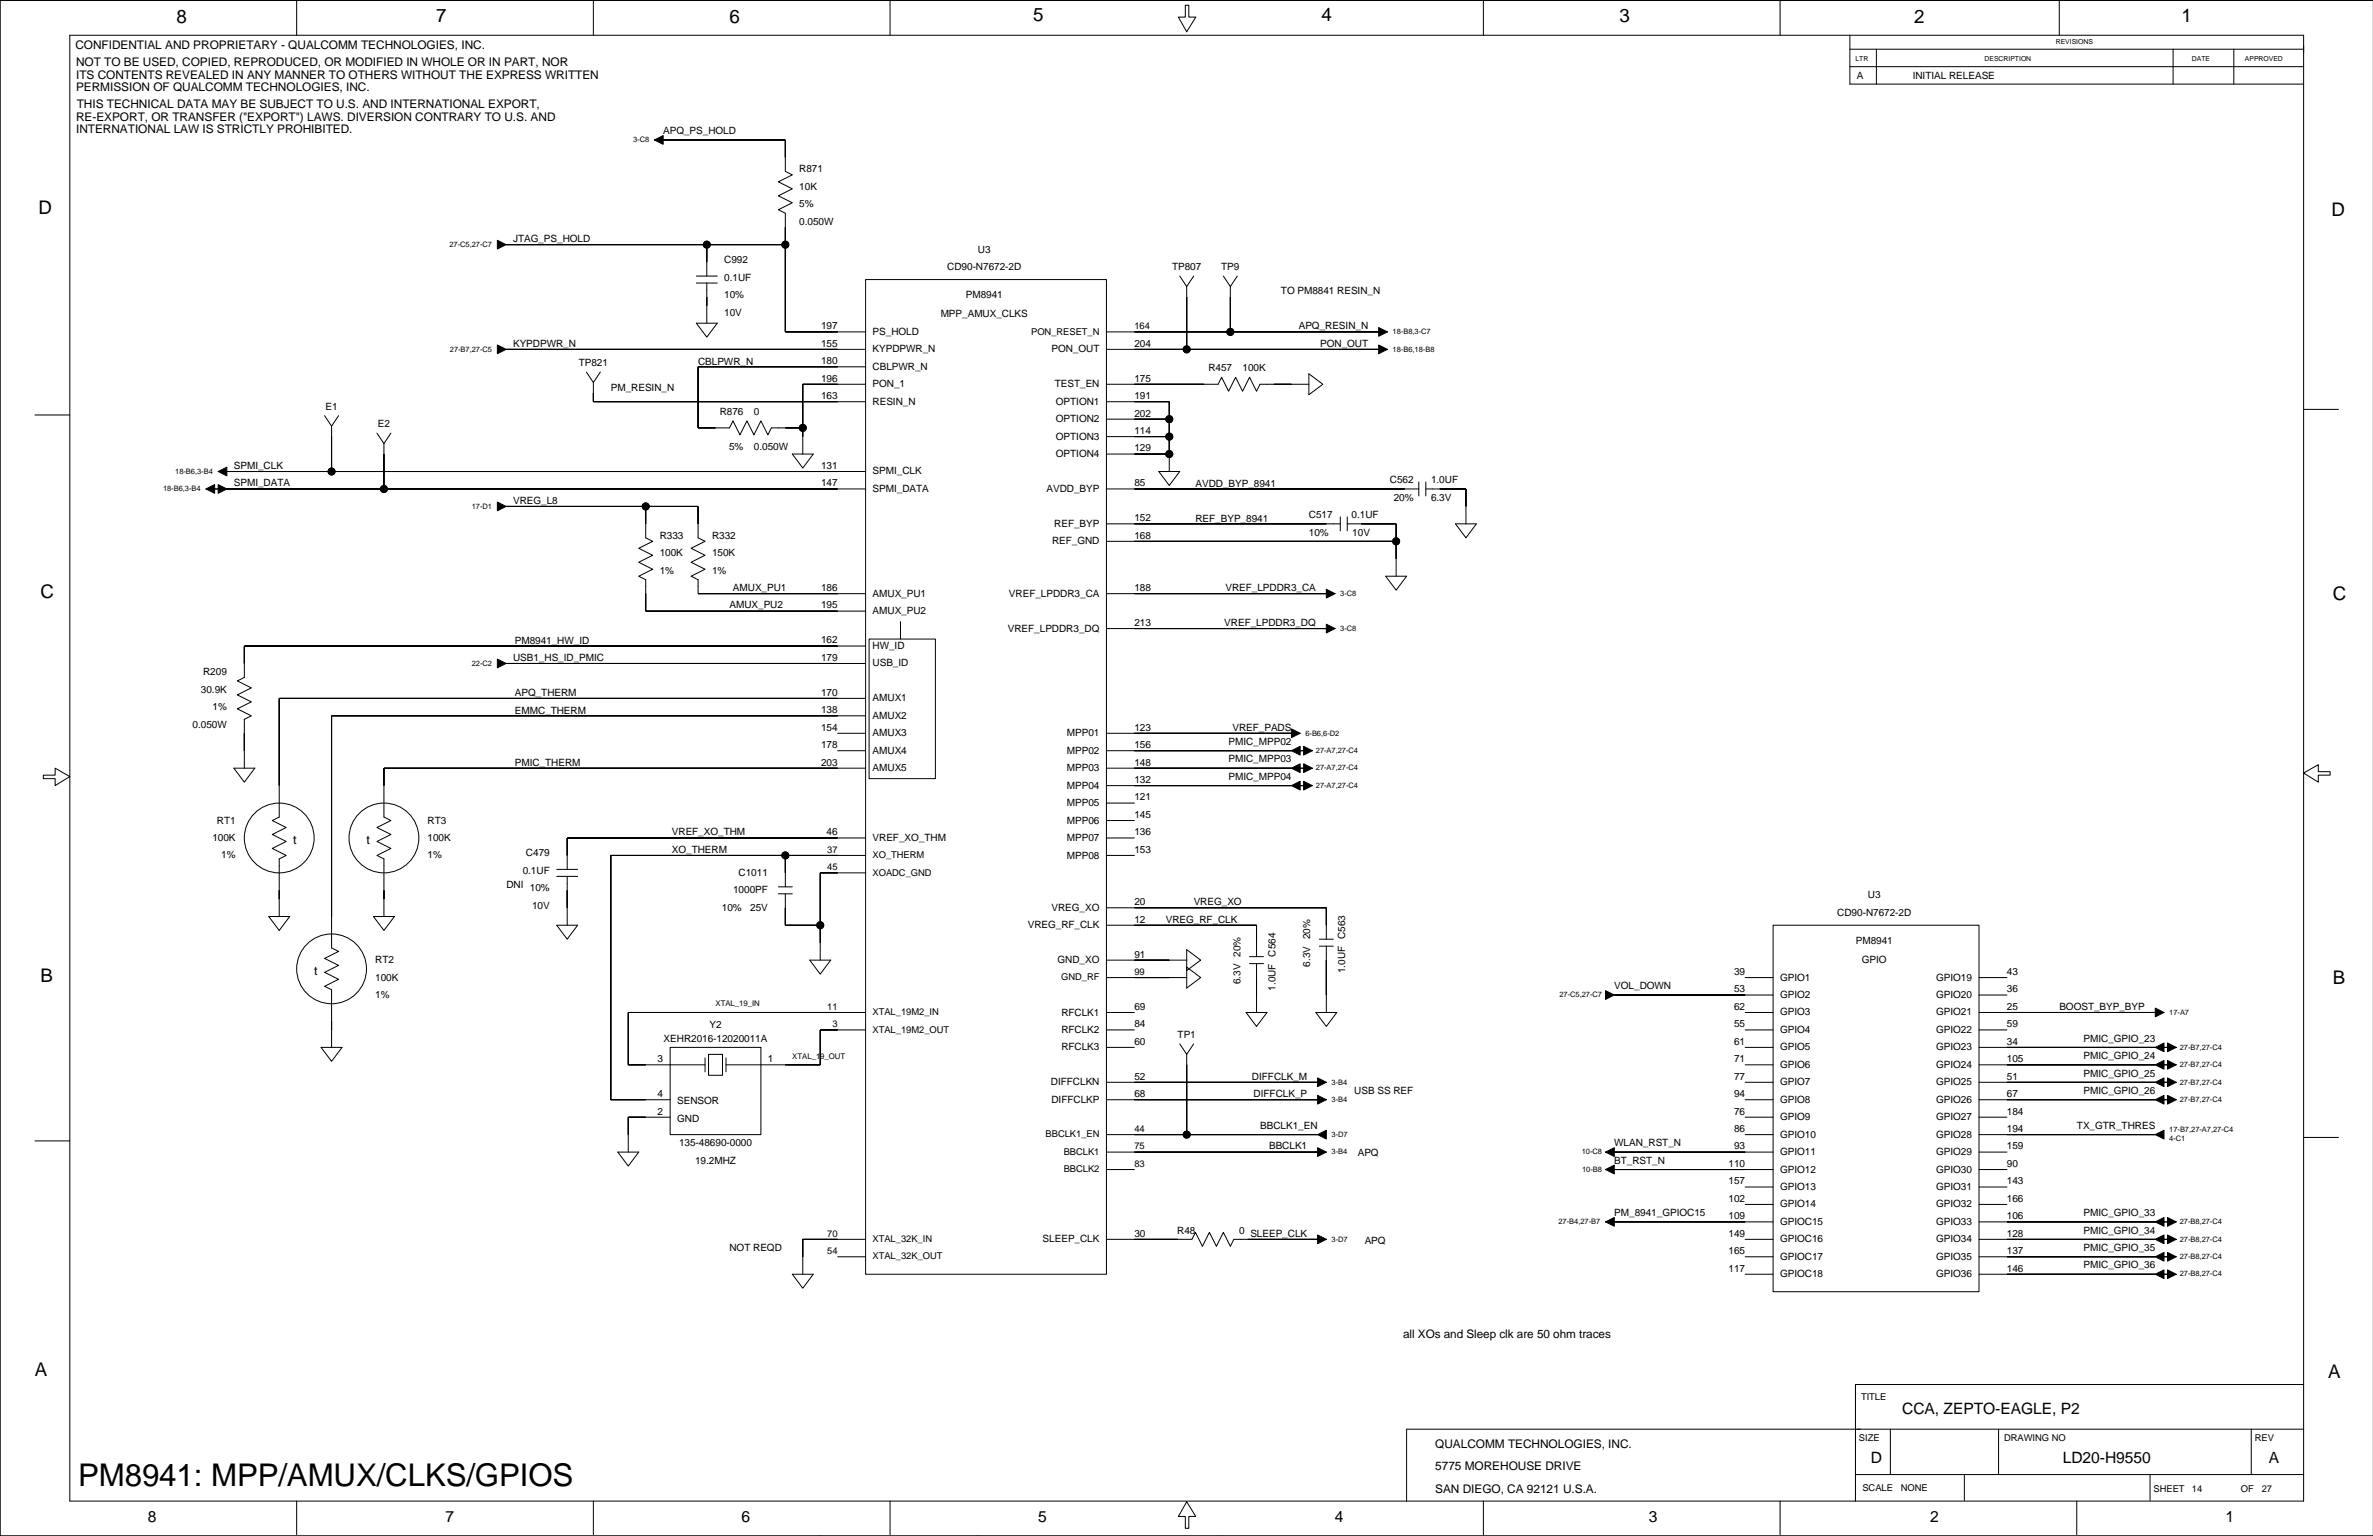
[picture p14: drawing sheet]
<svg xmlns="http://www.w3.org/2000/svg" width="863mm" height="559mm" viewBox="0 0 863 559" stroke-linecap="round" stroke-linejoin="round" font-family="sans-serif">
<defs><g id="words">
<text font-size="11.4" x="28.4" y="540.5">PM8941: MPP/AMUX/CLKS/GPIOS</text>
<g font-size="6.8">
<text x="64.2" y="8.2">8</text>
<text x="158.7" y="8">7</text>
<text x="265.4" y="8.2">6</text>
<text x="375.8" y="7.5">5</text>
<text x="480.7" y="7.5">4</text>
<text x="589.1" y="8">3</text>
<text x="696.3" y="8.2">2</text>
<text x="793.6" y="8">1</text>
<text x="14" y="77.8">D</text>
<text x="848.2" y="78.6">D</text>
<text x="14.7" y="217.5">C</text>
<text x="848.7" y="218.2">C</text>
<text x="14.7" y="357.1">B</text>
<text x="848.7" y="357.9">B</text>
<text x="12.7" y="500.6">A</text>
<text x="846.9" y="501.4">A</text>
</g>
<g font-size="5.7">
<text x="692" y="514.3">CCA, ZEPTO-EAGLE, P2</text>
<text x="680.6" y="532.1">D</text>
<text x="750.4" y="532.1">LD20-H9550</text>
<text x="825.3" y="532.1">A</text>
<text x="53.8" y="553.7">8</text>
<text x="162" y="553.7">7</text>
<text x="269.7" y="553.7">6</text>
<text x="377.6" y="553.7">5</text>
<text x="485.5" y="553.7">4</text>
<text x="599.8" y="553.7">3</text>
<text x="702.1" y="553.7">2</text>
<text x="809.6" y="553.7">1</text>
</g>
<g font-size="4.6">
<text x="106.7" y="306.9">t</text>
<text x="133.3" y="306.9">t</text>
<text x="114.3" y="354.5">t</text>
</g>
<g font-size="4.3">
<text x="27.4" y="18">CONFIDENTIAL AND PROPRIETARY - QUALCOMM TECHNOLOGIES, INC.</text>
<text x="27.7" y="24.1">NOT TO BE USED, COPIED, REPRODUCED, OR MODIFIED IN WHOLE OR IN PART, NOR</text>
<text x="27.7" y="28.6">ITS CONTENTS REVEALED IN ANY MANNER TO OTHERS WITHOUT THE EXPRESS WRITTEN</text>
<text x="27.7" y="33.2">PERMISSION OF QUALCOMM TECHNOLOGIES, INC.</text>
<text x="27.9" y="39.3">THIS TECHNICAL DATA MAY BE SUBJECT TO U.S. AND INTERNATIONAL EXPORT,</text>
<text x="27.7" y="43.9">RE-EXPORT, OR TRANSFER (&quot;EXPORT&quot;) LAWS. DIVERSION CONTRARY TO U.S. AND</text>
<text x="27.7" y="48.4">INTERNATIONAL LAW IS STRICTLY PROHIBITED.</text>
<text x="510.4" y="486.8">all XOs and Sleep clk are 50 ohm traces</text>
<text x="522.1" y="526.9">QUALCOMM TECHNOLOGIES, INC.</text>
<text x="522.1" y="534.7">5775 MOREHOUSE DRIVE</text>
<text x="522.1" y="543.1">SAN DIEGO, CA 92121 U.S.A.</text>
</g>
<g font-size="3.6">
<text x="675.5" y="28.8">A</text>
<text x="695.8" y="28.8">INITIAL RELEASE</text>
<text x="241.2" y="48.8">APQ_PS_HOLD</text>
<text x="290.8" y="62.7">R871</text>
<text x="290.8" y="69.1">10K</text>
<text x="290.8" y="75.4">5%</text>
<text x="290.8" y="81.8">0.050W</text>
<text x="186.6" y="88.1">JTAG_PS_HOLD</text>
<text x="263.5" y="95.7">C992</text>
<text x="355.7" y="91.9">U3</text>
<text x="344.6" y="98.3">CD90-N7672-2D</text>
<text x="426.4" y="98.3">TP807</text>
<text x="444.3" y="98.3">TP9</text>
<text x="263.5" y="102.1">0.1UF</text>
<text x="466" y="107.1">TO PM8841 RESIN_N</text>
<text x="263.5" y="108.4">10%</text>
<text x="351.3" y="108.4">PM8941</text>
<text x="263.5" y="114.8">10V</text>
<text x="298.7" y="119.8">197</text>
<text x="342.2" y="115.5">MPP_AMUX_CLKS</text>
<text x="472.4" y="119.8">APQ_RESIN_N</text>
<text x="317.4" y="121.8">PS_HOLD</text>
<text x="186.6" y="126.1">KYPDPWR_N</text>
<text x="298.7" y="126.1">155</text>
<text x="317.4" y="128.2">KYPDPWR_N</text>
<text x="382.5" y="128.2">PON_OUT</text>
<text x="412.7" y="126.1">204</text>
<text x="480.3" y="126.1">PON_OUT</text>
<text x="210.5" y="133.2">TP821</text>
<text x="253.9" y="132.6">CBLPWR_N</text>
<text x="298.7" y="132.5">180</text>
<text x="317.4" y="134.5">CBLPWR_N</text>
<text x="439.6" y="135.1">R457</text>
<text x="452" y="135.1">100K</text>
<text x="222.2" y="142.1">PM_RESIN_N</text>
<text x="298.7" y="138.8">196</text>
<text x="317.4" y="140.9">PON_1</text>
<text x="383.7" y="140.9">TEST_EN</text>
<text x="412.7" y="138.8">175</text>
<text x="118.4" y="149.1">E1</text>
<text x="298.7" y="145.2">163</text>
<text x="317.4" y="147.2">RESIN_N</text>
<text x="384.1" y="147.3">OPTION1</text>
<text x="412.7" y="145.2">191</text>
<text x="137.5" y="155.4">E2</text>
<text x="261.8" y="151">R876</text>
<text x="274.3" y="151">0</text>
<text x="384.1" y="153.6">OPTION2</text>
<text x="412.7" y="151.5">202</text>
<text x="384.1" y="160">OPTION3</text>
<text x="412.7" y="157.9">114</text>
<text x="265.2" y="163.7">5%</text>
<text x="274.3" y="163.7">0.050W</text>
<text x="384.1" y="166.3">OPTION4</text>
<text x="412.7" y="164.2">129</text>
<text x="85.1" y="170.6">SPMI_CLK</text>
<text x="298.7" y="170.6">131</text>
<text x="317.4" y="172.6">SPMI_CLK</text>
<text x="85.1" y="176.9">SPMI_DATA</text>
<text x="298.7" y="176.9">147</text>
<text x="317.4" y="179">SPMI_DATA</text>
<text x="380.7" y="179">AVDD_BYP</text>
<text x="412.7" y="176.9">85</text>
<text x="434.9" y="177.1">AVDD_BYP_8941</text>
<text x="505.6" y="175.8">C562</text>
<text x="520.6" y="175.8">1.0UF</text>
<text x="186.6" y="183.3">VREG_L8</text>
<text x="507" y="182.1">20%</text>
<text x="520.6" y="182.1">6.3V</text>
<text x="383.5" y="191.7">REF_BYP</text>
<text x="412.7" y="189.6">152</text>
<text x="434.9" y="189.8">REF_BYP_8941</text>
<text x="476.1" y="188.5">C517</text>
<text x="491.7" y="188.5">0.1UF</text>
<text x="240" y="196">R333</text>
<text x="259" y="196">R332</text>
<text x="412.7" y="196">168</text>
<text x="476.1" y="194.8">10%</text>
<text x="491.9" y="194.8">10V</text>
<text x="240" y="202.4">100K</text>
<text x="259" y="202.4">150K</text>
<text x="382.7" y="198.1">REF_GND</text>
<text x="240" y="208.7">1%</text>
<text x="259" y="208.7">1%</text>
<text x="266.6" y="215">AMUX_PU1</text>
<text x="298.7" y="215">186</text>
<text x="412.7" y="215">188</text>
<text x="445.8" y="215">VREF_LPDDR3_CA</text>
<text x="265.4" y="221.4">AMUX_PU2</text>
<text x="298.7" y="221.4">195</text>
<text x="317.4" y="217.1">AMUX_PU1</text>
<text x="367" y="217.1">VREF_LPDDR3_CA</text>
<text x="317.4" y="223.4">AMUX_PU2</text>
<text x="412.7" y="227.7">213</text>
<text x="445.4" y="227.7">VREF_LPDDR3_DQ</text>
<text x="366.6" y="229.8">VREF_LPDDR3_DQ</text>
<text x="187.3" y="234.2">PM8941_HW_ID</text>
<text x="298.7" y="234.1">162</text>
<text x="317.4" y="236.1">HW_ID</text>
<text x="73.9" y="245.6">R209</text>
<text x="186.6" y="240.4">USB1_HS_ID_PMIC</text>
<text x="298.7" y="240.4">179</text>
<text x="317.4" y="242.5">USB_ID</text>
<text x="73.1" y="252">30.9K</text>
<text x="187.3" y="253.2">APQ_THERM</text>
<text x="298.7" y="253.1">170</text>
<text x="317.4" y="255.2">AMUX1</text>
<text x="77.3" y="258.3">1%</text>
<text x="187.3" y="259.6">EMMC_THERM</text>
<text x="298.7" y="259.5">138</text>
<text x="317.4" y="261.5">AMUX2</text>
<text x="70.1" y="264.7">0.050W</text>
<text x="298.7" y="265.8">154</text>
<text x="317.4" y="267.9">AMUX3</text>
<text x="388.1" y="267.9">MPP01</text>
<text x="412.7" y="265.8">123</text>
<text x="448.3" y="265.9">VREF_PADS</text>
<text x="298.7" y="272.2">178</text>
<text x="317.4" y="274.2">AMUX4</text>
<text x="388.1" y="274.2">MPP02</text>
<text x="412.7" y="272.2">156</text>
<text x="446.9" y="271">PMIC_MPP02</text>
<text x="187.3" y="278.6">PMIC_THERM</text>
<text x="298.7" y="278.5">203</text>
<text x="317.4" y="280.5">AMUX5</text>
<text x="388.1" y="280.6">MPP03</text>
<text x="412.7" y="278.5">148</text>
<text x="446.9" y="277.4">PMIC_MPP03</text>
<text x="388.1" y="286.9">MPP04</text>
<text x="412.7" y="284.9">132</text>
<text x="446.9" y="283.7">PMIC_MPP04</text>
<text x="388.1" y="293.3">MPP05</text>
<text x="412.7" y="291.2">121</text>
<text x="78.9" y="299.6">RT1</text>
<text x="155.5" y="299.6">RT3</text>
<text x="388.1" y="299.6">MPP06</text>
<text x="412.7" y="297.6">145</text>
<text x="77.3" y="305.9">100K</text>
<text x="155.5" y="305.9">100K</text>
<text x="244.4" y="303.9">VREF_XO_THM</text>
<text x="300.7" y="303.9">46</text>
<text x="317.4" y="305.9">VREF_XO_THM</text>
<text x="388.1" y="306">MPP07</text>
<text x="412.7" y="303.9">136</text>
<text x="191.3" y="311.6">C479</text>
<text x="244.4" y="310.4">XO_THERM</text>
<text x="412.7" y="310.2">153</text>
<text x="80.5" y="312.3">1%</text>
<text x="155.5" y="312.3">1%</text>
<text x="190.1" y="317.9">0.1UF</text>
<text x="388.1" y="312.3">MPP08</text>
<text x="184.2" y="323.1">DNI</text>
<text x="268.7" y="318.6">C1011</text>
<text x="192.7" y="324.3">10%</text>
<text x="266.7" y="325">1000PF</text>
<text x="412.7" y="329.3">20</text>
<text x="434.2" y="329.3">VREG_XO</text>
<text x="679.5" y="326.8">U3</text>
<text x="193.6" y="330.6">10V</text>
<text x="262.6" y="331.3">10%</text>
<text x="272.9" y="331.3">25V</text>
<text x="382.5" y="331.4">VREG_XO</text>
<text x="412.7" y="335.6">12</text>
<text x="424.1" y="335.6">VREG_RF_CLK</text>
<text x="668.4" y="333.2">CD90-N7672-2D</text>
<text x="373.9" y="337.7">VREG_RF_CLK</text>
<text x="675.1" y="343.3">PM8941</text>
<text x="136.5" y="350.4">RT2</text>
<text x="384.7" y="350.4">GND_XO</text>
<text x="412.7" y="348.3">91</text>
<text x="476.7" y="351.6" transform="rotate(-90 476.7 351.6)">6.3V 20%</text>
<text x="677.3" y="350.4">GPIO</text>
<text x="136.5" y="356.7">100K</text>
<text x="451.3" y="358" transform="rotate(-90 451.3 358)">6.3V 20%</text>
<text x="489.4" y="354.1" transform="rotate(-90 489.4 354.1)">1.0UF C563</text>
<text x="587.2" y="359.9">VOL_DOWN</text>
<text x="630.8" y="354.7">39</text>
<text x="647.6" y="356.7">GPIO1</text>
<text x="704.3" y="356.7">GPIO19</text>
<text x="730.1" y="354.7">43</text>
<text x="136.5" y="363.1">1%</text>
<text x="464" y="360.4" transform="rotate(-90 464 360.4)">1.0UF C564</text>
<text x="630.8" y="361">53</text>
<text x="647.6" y="363.1">GPIO2</text>
<text x="704.3" y="363.1">GPIO20</text>
<text x="730.1" y="361">36</text>
<text x="386.1" y="369.5">RFCLK1</text>
<text x="412.7" y="367.4">69</text>
<text x="630.8" y="367.4">62</text>
<text x="647.6" y="369.4">GPIO3</text>
<text x="704.3" y="369.4">GPIO21</text>
<text x="730.1" y="367.4">25</text>
<text x="749.2" y="367.4">BOOST_BYP_BYP</text>
<text x="258.1" y="373.8">Y2</text>
<text x="386.1" y="375.8">RFCLK2</text>
<text x="412.7" y="373.7">84</text>
<text x="428.4" y="377.6">TP1</text>
<text x="630.8" y="373.7">55</text>
<text x="647.6" y="375.8">GPIO4</text>
<text x="704.3" y="375.8">GPIO22</text>
<text x="730.1" y="373.7">59</text>
<text x="241.4" y="379">XEHR2016-12020011A</text>
<text x="386.1" y="382.2">RFCLK3</text>
<text x="412.7" y="380.1">60</text>
<text x="630.8" y="380.1">61</text>
<text x="647.6" y="382.1">GPIO5</text>
<text x="704.3" y="382.1">GPIO23</text>
<text x="730.1" y="380.1">34</text>
<text x="757.9" y="379">PMIC_GPIO_23</text>
<text x="239.2" y="386.4">3</text>
<text x="279.3" y="386.4">1</text>
<text x="630.8" y="386.4">71</text>
<text x="647.6" y="388.5">GPIO6</text>
<text x="704.3" y="388.5">GPIO24</text>
<text x="730.1" y="386.4">105</text>
<text x="757.9" y="385.3">PMIC_GPIO_24</text>
<text x="382.3" y="394.9">DIFFCLKN</text>
<text x="412.7" y="392.8">52</text>
<text x="455.4" y="392.8">DIFFCLK_M</text>
<text x="630.8" y="392.8">77</text>
<text x="647.6" y="394.8">GPIO7</text>
<text x="704.3" y="394.8">GPIO25</text>
<text x="730.1" y="392.8">51</text>
<text x="757.9" y="391.6">PMIC_GPIO_25</text>
<text x="239.2" y="399.1">4</text>
<text x="246.3" y="401.7">SENSOR</text>
<text x="382.5" y="401.2">DIFFCLKP</text>
<text x="412.7" y="399.1">68</text>
<text x="456.1" y="399.1">DIFFCLK_P</text>
<text x="492.6" y="397.9">USB SS REF</text>
<text x="630.8" y="399.1">94</text>
<text x="647.6" y="401.2">GPIO8</text>
<text x="704.3" y="401.2">GPIO26</text>
<text x="730.1" y="399.1">67</text>
<text x="757.9" y="398">PMIC_GPIO_26</text>
<text x="239.2" y="405.5">2</text>
<text x="630.8" y="405.5">76</text>
<text x="647.6" y="407.5">GPIO9</text>
<text x="704.3" y="407.5">GPIO27</text>
<text x="730.1" y="405.5">184</text>
<text x="246.3" y="408.1">GND</text>
<text x="458.4" y="410.7">BBCLK1_EN</text>
<text x="630.8" y="411.8">86</text>
<text x="647.6" y="413.9">GPIO10</text>
<text x="704.3" y="413.9">GPIO28</text>
<text x="730.1" y="411.8">194</text>
<text x="755.6" y="410.7">TX_GTR_THRES</text>
<text x="247" y="417">135-48690-0000</text>
<text x="461.7" y="418.2">BBCLK1</text>
<text x="587.2" y="417">WLAN_RST_N</text>
<text x="630.8" y="418.2">93</text>
<text x="730.1" y="418.2">159</text>
<text x="252.9" y="423.4">19.2MHZ</text>
<text x="493.9" y="420.7">APQ</text>
<text x="587.2" y="423.4">BT_RST_N</text>
<text x="628.8" y="424.5">110</text>
<text x="647.6" y="420.2">GPIO11</text>
<text x="704.3" y="420.2">GPIO29</text>
<text x="730.1" y="424.5">90</text>
<text x="628.8" y="430.9">157</text>
<text x="647.6" y="426.6">GPIO12</text>
<text x="704.3" y="426.6">GPIO30</text>
<text x="730.1" y="430.9">143</text>
<text x="628.8" y="437.2">102</text>
<text x="647.6" y="432.9">GPIO13</text>
<text x="704.3" y="432.9">GPIO31</text>
<text x="730.1" y="437.2">166</text>
<text x="587.2" y="442.4">PM_8941_GPIOC15</text>
<text x="628.8" y="443.6">109</text>
<text x="647.6" y="439.3">GPIO14</text>
<text x="704.3" y="439.3">GPIO32</text>
<text x="730.1" y="443.6">106</text>
<text x="757.9" y="442.4">PMIC_GPIO_33</text>
<text x="412.7" y="449.9">30</text>
<text x="428.2" y="448.8">R48</text>
<text x="450.7" y="448.8">0</text>
<text x="454.8" y="449.9">SLEEP_CLK</text>
<text x="628.8" y="449.9">149</text>
<text x="647.6" y="445.6">GPIOC15</text>
<text x="704.3" y="445.6">GPIO33</text>
<text x="730.1" y="449.9">128</text>
<text x="757.9" y="448.8">PMIC_GPIO_34</text>
<text x="265.4" y="455">NOT REQD</text>
<text x="379.3" y="452">SLEEP_CLK</text>
<text x="496.5" y="452.5">APQ</text>
<text x="647.6" y="452">GPIOC16</text>
<text x="704.3" y="452">GPIO34</text>
<text x="757.9" y="455.1">PMIC_GPIO_35</text>
<text x="628.8" y="456.3">165</text>
<text x="647.6" y="458.3">GPIOC17</text>
<text x="704.3" y="458.3">GPIO35</text>
<text x="730.1" y="456.3">137</text>
<text x="757.9" y="461.5">PMIC_GPIO_36</text>
<text x="628.8" y="462.6">117</text>
<text x="647.6" y="464.7">GPIOC18</text>
<text x="704.3" y="464.7">GPIO36</text>
<text x="730.1" y="462.6">146</text>
</g>
<g font-size="3.4">
<text x="412.7" y="119.8">164</text>
<text x="375.1" y="121.8">PON_RESET_N</text>
<text x="301" y="310.2">37</text>
<text x="301" y="316.6">45</text>
<text x="317.4" y="312.2">XO_THERM</text>
<text x="317.4" y="318.5">XOADC_GND</text>
<text x="386" y="356.7">GND_RF</text>
<text x="412.7" y="354.7">99</text>
<text x="301" y="367.4">11</text>
<text x="317.4" y="369.3">XTAL_19M2_IN</text>
<text x="302.8" y="373.7">3</text>
<text x="317.4" y="375.7">XTAL_19M2_OUT</text>
<text x="380.4" y="413.8">BBCLK1_EN</text>
<text x="412.7" y="411.8">44</text>
<text x="412.7" y="418.2">75</text>
<text x="387" y="420.1">BBCLK1</text>
<text x="412.7" y="424.5">83</text>
<text x="387" y="426.5">BBCLK2</text>
<text x="301" y="449.9">70</text>
<text x="317.4" y="451.9">XTAL_32K_IN</text>
<text x="301" y="456.2">54</text>
<text x="317.4" y="458.2">XTAL_32K_OUT</text>
<text x="677" y="509.3">TITLE</text>
<text x="676.2" y="524.3">SIZE</text>
<text x="729.1" y="524.3">DRAWING NO</text>
<text x="820.2" y="524.3">REV</text>
<text x="677.5" y="542.6">SCALE</text>
<text x="691.4" y="542.6">NONE</text>
<text x="783.4" y="542.8">SHEET</text>
<text x="797.4" y="542.8">14</text>
<text x="815.2" y="542.8">OF</text>
<text x="822.8" y="542.8">27</text>
</g>
<g font-size="2.8">
<text x="260.3" y="366">XTAL_19_IN</text>
<text x="288.2" y="385.1">XTAL_19_OUT</text>
</g>
<g font-size="2.7">
<text x="230.3" y="51.7">3-C8</text>
<text x="163.5" y="89.8">27-C5,27-C7</text>
<text x="506.6" y="121.6">18-B8,3-C7</text>
<text x="163.7" y="127.9">27-B7,27-C5</text>
<text x="506.6" y="127.9">18-B6,18-B8</text>
<text x="63.7" y="172.4">18-B6,3-B4</text>
<text x="59.3" y="178.7">18-B6,3-B4</text>
<text x="171.6" y="185">17-D1</text>
<text x="487.6" y="216.8">3-C8</text>
<text x="487.6" y="229.5">3-C8</text>
<text x="171.6" y="242.2">22-C2</text>
<text x="474.9" y="267.6">6-B6,6-D2</text>
<text x="478.7" y="273.9">27-A7,27-C4</text>
<text x="478.7" y="280.3">27-A7,27-C4</text>
<text x="478.7" y="286.6">27-A7,27-C4</text>
<text x="567.3" y="362.8">27-C5,27-C7</text>
<text x="789.1" y="369.2">17-A7</text>
<text x="792.9" y="381.9">27-B7,27-C4</text>
<text x="792.9" y="388.2">27-B7,27-C4</text>
<text x="484.4" y="394.6">3-B4</text>
<text x="792.9" y="394.6">27-B7,27-C4</text>
<text x="484.4" y="400.9">3-B4</text>
<text x="792.9" y="400.9">27-B7,27-C4</text>
<text x="484.4" y="413.6">3-D7</text>
<text x="789.1" y="412">17-B7,27-A7,27-C4</text>
<text x="484.4" y="419.9">3-B4</text>
<text x="575.4" y="419.9">10-C8</text>
<text x="789.1" y="415.2">4-C1</text>
<text x="575.6" y="426.3">10-B8</text>
<text x="566.9" y="445.3">27-B4,27-B7</text>
<text x="792.9" y="445.3">27-B8,27-C4</text>
<text x="484.4" y="451.7">3-D7</text>
<text x="792.9" y="451.7">27-B8,27-C4</text>
<text x="792.9" y="458">27-B8,27-C4</text>
<text x="792.9" y="464.4">27-B8,27-C4</text>
</g>
<g font-size="2.5">
<text x="747.9" y="16.1">REVISIONS</text>
<text x="675" y="22.2">LTR</text>
<text x="722" y="22.2">DESCRIPTION</text>
<text x="797.4" y="22.2">DATE</text>
<text x="816.7" y="22.2">APPROVED</text>
</g>
</g></defs>
<g fill="none" stroke="#000" stroke-width=".36">
<path d="M25.4 12.8h812.6v533.3h-812.6zM107.9 .1v12.7M215.9 .1v12.7M323.8 .1v12.7M431.2 1.9h1.3v4.3h2.5l-3.3 5.4-3-5.4h2.5zM539.6 .1v12.7M647.6 .1v12.7M672.9 12.8v17.8h165.1M672.9 17.9h165.1M682.6 17.9v12.7M749.1 .1v12.7M790.5 17.9v12.7"/>
<path d="M812.6 17.9v12.7M672.9 24.3h165.1M241.2 50.9h.1M241.2 50.9h44.5v11.4l2.5 1.3-5.1 2.6 5.1 2.5-5.1 2.5 5.1 2.6-5.1 2.5 2.6 1.3v43.1h29.2M184.1 89h.1M184.1 89h101.6M257.1 89v11.4M253.3 117.6h7.6l-3.8 5.1zM253.3 103h7.6M253.3 100.4h7.6M257.1 103v14.6M314.9 101.7h87.6v361.9h-87.6z"/>
<path d="M429.2 100.4l2.5 3.8 2.5-3.8M431.7 104.2v22.9M445 100.4l2.6 3.8 2.5-3.8M447.6 104.2v16.5M184.1 127.1h.1M184.1 127.1h130.8M213.3 135.4l2.6 3.8 2.5-3.8M215.9 139.2v6.9h99M314.9 133.4h-61v22.3h11.5l1.2-2.6 2.6 5.1 2.5-5.1 2.6 5.1 2.5-5.1 2.5 5.1 1.3-2.5h11.4M314.9 139.8h-22.9v25.4M402.5 139.8h40.6l1.3-2.5 2.5 5 2.6-5 2.5 5 2.6-5 2.5 5 1.3-2.5h17.7M402.5 120.7h99"/>
<path d="M402.5 127.1h99M476.1 136l5.1 3.8-5.1 3.8zM501.5 120.7h.1M501.5 127.1h.1M12.7 151h12.7M118.1 151.2l2.5 3.8 2.6-3.8M120.6 155v16.5M137.1 157.6l2.6 3.8 2.5-3.8M402.5 146.1h22.9v25.4M402.5 152.5h22.9M402.5 158.8h22.9M838 148.9h12.7"/>
<path d="M78.1 177.9h3.2M82.5 171.5h.1M82.5 177.9h.1M82.5 177.9h232.4M82.5 171.5h232.4M139.7 161.4v16.5M288.2 165.2h7.6l-3.8 5.1zM402.5 177.9h113.6M402.5 165.2h22.9M421.5 171.5h7.7l-3.8 5.1zM425.4 165.2h.1M516.1 175.3v5.1"/>
<path d="M518.7 177.9h14.6v12.7M518.7 175.3v5.1M184.1 184.2h.1M184.1 184.2h69.8v11.5l2.6 1.2-5.1 2.6 5.1 2.5-5.1 2.6 5.1 2.5-5.1 2.5 2.5 1.3v5.1h61M234.9 184.2v11.5l2.5 1.2-5 2.6 5 2.5-5 2.6 5 2.5-5 2.5 2.5 1.3v11.4h80M402.5 196.9h105.4M402.5 190.6h85.1M487.6 188v5.1M490.1 190.6h17.8v19M490.1 188v5.1M529.5 190.6h7.6l-3.8 5.1zM402.5 216h80"/>
<path d="M482.5 216h.1M504.1 209.6h7.6l-3.8 5.1zM314.9 235h-226v11.5l-2.6 1.2 5.1 2.6-5.1 2.5 5.1 2.5-5.1 2.6 5.1 2.5-2.5 1.3v17.8M316.2 232.5h24.1v50.8h-24.1zM327.6 226.1v6.4M402.5 228.7h80M482.5 228.7h.1M184.1 241.4h.1M184.1 241.4h130.8M314.9 254.1h-213.3v43.1l-2.6 1.3 5.1 2.5-5.1 2.6 5.1 2.5-5.1 2.6 5.1 2.5-2.5 1.3v20.9M85.1 279.5h7.6l-3.8 5zM304.7 266.8h10.2"/>
<path d="M304.7 273.1h10.2M314.9 279.5h-175.2v17.7l2.5 1.3-5.1 2.5 5.1 2.6-5.1 2.5 5.1 2.6-5.1 2.5 2.6 1.3v20.9M314.9 260.4h-194.3v84.5l2.6 1.2-5.1 2.6 5.1 2.5-5.1 2.5 5.1 2.6-5.1 2.5 2.5 1.3v20.9M402.5 266.8h67.3M402.5 273.1h67.3M402.5 279.5h67.3M469.8 273.1h.1M469.8 279.5h.1M469.8 266.8h.1M471.1 273.1h3.1M471.1 279.5h3.1M15.7 282h4.4v-2.5l5.3 3-5.3 3.3v-2.5h-4.4z"/>
<path d="M402.5 298.5h10.2M402.5 285.8h67.3M402.5 292.2h10.2M469.8 285.8h.1M471.1 285.8h3.1M838 281.2l5.3-3v2.5h4.4v1.3h-4.4v2.5zM202.5 318.8h7.6M202.5 316.3h7.6M206.3 318.8v17.8M285.7 311.2v11.4M314.9 317.6h-16.5v31.7M314.9 311.2h-92.7v88.9h21.6"/>
<path d="M314.9 304.9h-108.6v11.4M402.5 311.2h10.2M402.5 304.9h10.2M97.8 333.4h7.6l-3.8 5.1zM135.9 333.4h7.6l-3.8 5.1zM202.5 336.6h7.6l-3.8 5.1zM283.1 322.6h5.1M283.1 325.2h5.1M285.7 325.2v11.4h12.7M402.5 330.3h80v11.4M402.5 336.6h54.6v11.4M645 336.6h74.9v133.3h-74.9z"/>
<path d="M294.6 349.3h7.6l-3.8 5.1zM402.5 355.6h29.2M402.5 349.3h29.2M431.7 351.8l5.1 3.8-5.1 3.9v-14l5.1 3.8-5.1 3.8M454.6 348h5M454.6 350.6h5M457.1 350.6v17.7M480 341.7h5M480 344.2h5M482.5 344.2v24.1M634.9 355.6h10.1M719.9 355.6h10.2"/>
<path d="M314.9 374.7h-16.5v12.7h-34.3M314.9 368.3h-86.4v19.1h28M402.5 368.3h10.2M402.5 374.7h10.2M429.2 379.8l2.5 3.8 2.5-3.8M453.3 368.3h7.6l-3.8 5.1zM478.7 368.3h7.6l-3.8 5.1zM587.2 362h.1M587.2 362h57.8M634.9 368.3h10.1M634.9 374.7h10.1M719.9 368.3h64.1"/>
<path d="M719.9 374.7h10.2M719.9 362h10.2M784 368.3h.1M116.8 381h7.6l-3.8 5.1zM243.8 381h33v31.8h-33zM256.5 384.8v5.1M257.8 383.6h5v7.6h-5zM264.1 384.8v5.1M402.5 393.7h76.8M402.5 381h10.2M431.7 383.6v29.2M479.3 393.7h.1"/>
<path d="M634.9 393.7h10.1M634.9 381h10.1M634.9 387.4h10.1M719.9 393.7h64.1M719.9 381h64.1M719.9 387.4h64.1M784 381h.1M784 387.4h.1M784 393.7h.1M785.3 393.7h3.2M785.3 381h3.2M785.3 387.4h3.2"/>
<path d="M12.7 415.1h12.7M224.7 419.1h7.7l-3.9 5.1zM243.8 406.4h-15.3v12.7M402.5 419.1h76.8M402.5 412.8h76.8M402.5 400.1h76.8M479.3 412.8h.1M479.3 419.1h.1M479.3 400.1h.1M587.2 419.1h.1M587.2 419.1h57.8M634.9 412.8h10.1"/>
<path d="M634.9 400.1h10.1M634.9 406.4h10.1M719.9 419.1h10.2M719.9 412.8h64.1M719.9 400.1h64.1M719.9 406.4h10.2M784 412.8h.1M784 400.1h.1M785.3 400.1h3.2M838 413.8h12.7M402.5 425.5h10.2M587.2 425.5h.1"/>
<path d="M587.2 425.5h57.8M634.9 431.8h10.1M634.9 438.2h10.1M719.9 425.5h10.2M719.9 431.8h10.2M719.9 438.2h10.2M304.7 457.2h10.2M314.9 450.9h-22.9v12.7M402.5 450.9h31.1l1.3-2.6 2.5 5.1 2.6-5.1 2.5 5.1 2.5-5.1 2.6 5.1 1.2-2.5h30.5M479.3 450.9h.1M587.2 444.5h.1M587.2 444.5h57.8"/>
<path d="M634.9 450.9h10.1M634.9 457.2h10.1M719.9 450.9h64.1M719.9 457.2h64.1M719.9 444.5h64.1M784 444.5h.1M784 450.9h.1M784 457.2h.1M785.3 450.9h3.2M785.3 457.2h3.2M785.3 444.5h3.2M288.2 463.6h7.6l-3.8 5.1z"/>
<path d="M634.9 463.6h10.1M719.9 463.6h64.1M784 463.6h.1M785.3 463.6h3.2M687.7 519.9v16.6M727 519.9v16.6M819 519.9v16.6M838 503.7h-163v42.4M838 519.9h-326.3v26.2M675 536.5h163M714.6 536.5v9.3M782.1 536.5v9.3"/>
<path d="M107.9 546.1v12.2M215.9 546.1v12.2M298.4 558.8h.1M323.8 546.1v12.2M355.5 558.8h.1M431.7 546.4l3.3 5.3h-2.5v4.3h-1.3v-4.3h-2.5zM444.4 558.8h.1M539.6 546.1v12.2M539.6 558.8h.1M647.6 546.1v12.2M755.5 546.1v12.2M863.3 558.8h-863.3v-558.7h863.3h-863.3v558.7"/>
<circle cx="257.1" cy="89" r="1.27"/>
<circle cx="285.7" cy="89" r="1.27"/>
<circle cx="431.7" cy="127.1" r="1.27"/>
<circle cx="447.6" cy="120.7" r="1.27"/>
<circle cx="292" cy="155.7" r="1.27"/>
<circle cx="425.4" cy="152.5" r="1.27"/>
<circle cx="425.4" cy="158.8" r="1.27"/>
<circle cx="120.6" cy="171.5" r="1.27"/>
<circle cx="139.7" cy="177.9" r="1.27"/>
<circle cx="425.4" cy="165.2" r="1.27"/>
<circle cx="234.9" cy="184.2" r="1.27"/>
<circle cx="507.9" cy="196.9" r="1.27"/>
<circle cx="101.6" cy="304.9" r="12.7"/>
<circle cx="139.7" cy="304.9" r="12.7"/>
<circle cx="285.7" cy="311.2" r="1.27"/>
<circle cx="298.4" cy="336.6" r="1.27"/>
<circle cx="120.6" cy="352.5" r="12.7"/>
<circle cx="431.7" cy="412.8" r="1.27"/>
</g>
<g fill="#000" stroke="#000" stroke-width=".36">
<path d="M238.1 50.9l3.1-1.6v3.2z" fill-rule="evenodd"/>
<path d="M285.7 50.9v6.4z" fill-rule="evenodd"/>
<path d="M241.2 50.9h44.5z" fill-rule="evenodd"/>
<path d="M180.9 87.4l3.2 1.6-3.2 1.6z" fill-rule="evenodd"/>
<path d="M184.1 89h73z" fill-rule="evenodd"/>
<path d="M257.1 89v6.4z" fill-rule="evenodd"/>
<path d="M285.7 82.7v6.3z" fill-rule="evenodd"/>
<path d="M285.7 89v31.7z" fill-rule="evenodd"/>
<path d="M257.1 89h28.6z" fill-rule="evenodd"/>
<path d="M257.1 108.1v3.1z" fill-rule="evenodd"/>
<path d="M431.7 108.1v19z" fill-rule="evenodd"/>
<path d="M447.6 108.1v12.6z" fill-rule="evenodd"/>
<path d="M180.9 125.5l3.2 1.6-3.2 1.6z" fill-rule="evenodd"/>
<path d="M253.9 133.4v22.3z" fill-rule="evenodd"/>
<path d="M292 139.8v15.9z" fill-rule="evenodd"/>
<path d="M292 139.8h12.7z" fill-rule="evenodd"/>
<path d="M285.7 120.7h19z" fill-rule="evenodd"/>
<path d="M253.9 133.4h50.8z" fill-rule="evenodd"/>
<path d="M184.1 127.1h120.6z" fill-rule="evenodd"/>
<path d="M412.7 127.1h19z" fill-rule="evenodd"/>
<path d="M412.7 139.8h25.4z" fill-rule="evenodd"/>
<path d="M412.7 120.7h34.9z" fill-rule="evenodd"/>
<path d="M463.4 139.8h6.4z" fill-rule="evenodd"/>
<path d="M447.6 120.7h53.9z" fill-rule="evenodd"/>
<path d="M431.7 127.1h69.8z" fill-rule="evenodd"/>
<path d="M501.5 119.2l3.2 1.5-3.2 1.6z" fill-rule="evenodd"/>
<path d="M501.5 125.5l3.2 1.6-3.2 1.6z" fill-rule="evenodd"/>
<path d="M120.6 158.8v12.7z" fill-rule="evenodd"/>
<path d="M215.9 143v3.1z" fill-rule="evenodd"/>
<path d="M253.9 155.7h6.4z" fill-rule="evenodd"/>
<path d="M285.7 155.7h6.3z" fill-rule="evenodd"/>
<path d="M292 155.7v3.1z" fill-rule="evenodd"/>
<path d="M215.9 146.1h88.8z" fill-rule="evenodd"/>
<path d="M412.7 146.1h12.7z" fill-rule="evenodd"/>
<path d="M412.7 152.5h12.7z" fill-rule="evenodd"/>
<path d="M412.7 158.8h12.7z" fill-rule="evenodd"/>
<path d="M425.4 158.8v6.4z" fill-rule="evenodd"/>
<path d="M425.4 152.5v6.3z" fill-rule="evenodd"/>
<path d="M425.4 146.1v6.4z" fill-rule="evenodd"/>
<path d="M74.9 177.9l3.2-1.6v3.2z" fill-rule="evenodd"/>
<path d="M79.4 171.5l3.1-1.5v3.1z" fill-rule="evenodd"/>
<path d="M79.4 176.3l3.1 1.6-3.1 1.6z" fill-rule="evenodd"/>
<path d="M82.5 171.5h38.1z" fill-rule="evenodd"/>
<path d="M139.7 165.2v12.7z" fill-rule="evenodd"/>
<path d="M82.5 177.9h57.2z" fill-rule="evenodd"/>
<path d="M139.7 177.9h165z" fill-rule="evenodd"/>
<path d="M120.6 171.5h184.1z" fill-rule="evenodd"/>
<path d="M412.7 165.2h12.7z" fill-rule="evenodd"/>
<path d="M412.7 177.9h98.4z" fill-rule="evenodd"/>
<path d="M523.8 177.9h9.5z" fill-rule="evenodd"/>
<path d="M533.3 177.9v6.3z" fill-rule="evenodd"/>
<path d="M180.9 182.6l3.2 1.6-3.2 1.6z" fill-rule="evenodd"/>
<path d="M184.1 184.2h50.8z" fill-rule="evenodd"/>
<path d="M234.9 184.2v6.4z" fill-rule="evenodd"/>
<path d="M253.9 184.2v6.4z" fill-rule="evenodd"/>
<path d="M234.9 184.2h19z" fill-rule="evenodd"/>
<path d="M412.7 190.6h69.8z" fill-rule="evenodd"/>
<path d="M495.2 190.6h12.7z" fill-rule="evenodd"/>
<path d="M507.9 190.6v6.3z" fill-rule="evenodd"/>
<path d="M412.7 196.9h95.2z" fill-rule="evenodd"/>
<path d="M507.9 196.9v6.4z" fill-rule="evenodd"/>
<path d="M234.9 216v6.3z" fill-rule="evenodd"/>
<path d="M253.9 216h50.8z" fill-rule="evenodd"/>
<path d="M412.7 216h69.8z" fill-rule="evenodd"/>
<path d="M482.5 214.4l3.2 1.6-3.2 1.6z" fill-rule="evenodd"/>
<path d="M88.9 235v6.4z" fill-rule="evenodd"/>
<path d="M234.9 222.3h69.8z" fill-rule="evenodd"/>
<path d="M88.9 235h215.8z" fill-rule="evenodd"/>
<path d="M412.7 228.7h69.8z" fill-rule="evenodd"/>
<path d="M482.5 227.1l3.2 1.6-3.2 1.6z" fill-rule="evenodd"/>
<path d="M101.6 254.1v31.7z" fill-rule="evenodd"/>
<path d="M180.9 239.8l3.2 1.6-3.2 1.6z" fill-rule="evenodd"/>
<path d="M101.6 254.1h203.1z" fill-rule="evenodd"/>
<path d="M184.1 241.4h120.6z" fill-rule="evenodd"/>
<path d="M88.9 266.8v6.3z" fill-rule="evenodd"/>
<path d="M120.6 260.4v73z" fill-rule="evenodd"/>
<path d="M139.7 279.5v6.3z" fill-rule="evenodd"/>
<path d="M120.6 260.4h184.1z" fill-rule="evenodd"/>
<path d="M139.7 279.5h165z" fill-rule="evenodd"/>
<path d="M469.8 273.1l3.2-1.6v3.2z" fill-rule="evenodd"/>
<path d="M469.8 279.5l3.2-1.6v3.2z" fill-rule="evenodd"/>
<path d="M412.7 266.8h57.1z" fill-rule="evenodd"/>
<path d="M412.7 273.1h57.1z" fill-rule="evenodd"/>
<path d="M412.7 279.5h57.1z" fill-rule="evenodd"/>
<path d="M469.8 265.2l3.2 1.6-3.2 1.6z" fill-rule="evenodd"/>
<path d="M474.2 271.5l3.2 1.6-3.2 1.6z" fill-rule="evenodd"/>
<path d="M474.2 277.9l3.2 1.6-3.2 1.6z" fill-rule="evenodd"/>
<path d="M469.8 285.8l3.2-1.6v3.2z" fill-rule="evenodd"/>
<path d="M412.7 285.8h57.1z" fill-rule="evenodd"/>
<path d="M474.2 284.2l3.2 1.6-3.2 1.6z" fill-rule="evenodd"/>
<path d="M206.3 304.9v6.3z" fill-rule="evenodd"/>
<path d="M222.2 311.2v88.9z" fill-rule="evenodd"/>
<path d="M222.2 311.2h63.5z" fill-rule="evenodd"/>
<path d="M285.7 311.2v6.4z" fill-rule="evenodd"/>
<path d="M298.4 317.6v19z" fill-rule="evenodd"/>
<path d="M298.4 317.6h6.3z" fill-rule="evenodd"/>
<path d="M206.3 304.9h98.4z" fill-rule="evenodd"/>
<path d="M285.7 311.2h19z" fill-rule="evenodd"/>
<path d="M101.6 323.9v3.2z" fill-rule="evenodd"/>
<path d="M139.7 323.9v3.2z" fill-rule="evenodd"/>
<path d="M206.3 323.9v6.4z" fill-rule="evenodd"/>
<path d="M285.7 330.3v6.3z" fill-rule="evenodd"/>
<path d="M285.7 336.6h12.7z" fill-rule="evenodd"/>
<path d="M298.4 336.6v6.3z" fill-rule="evenodd"/>
<path d="M457.1 336.6v6.3z" fill-rule="evenodd"/>
<path d="M412.7 336.6h44.4z" fill-rule="evenodd"/>
<path d="M482.5 330.3v6.3z" fill-rule="evenodd"/>
<path d="M412.7 330.3h69.8z" fill-rule="evenodd"/>
<path d="M412.7 355.6h12.7z" fill-rule="evenodd"/>
<path d="M412.7 349.3h12.7z" fill-rule="evenodd"/>
<path d="M457.1 355.6v6.4z" fill-rule="evenodd"/>
<path d="M482.5 349.3v12.7z" fill-rule="evenodd"/>
<path d="M120.6 371.5v3.2z" fill-rule="evenodd"/>
<path d="M228.5 368.3v19.1z" fill-rule="evenodd"/>
<path d="M298.4 374.7v12.7z" fill-rule="evenodd"/>
<path d="M228.5 368.3h76.2z" fill-rule="evenodd"/>
<path d="M298.4 374.7h6.3z" fill-rule="evenodd"/>
<path d="M584.1 360.4l3.1 1.6-3.1 1.6z" fill-rule="evenodd"/>
<path d="M587.2 362h47.7z" fill-rule="evenodd"/>
<path d="M730.1 368.3h53.9z" fill-rule="evenodd"/>
<path d="M784 366.8l3.2 1.5-3.2 1.6z" fill-rule="evenodd"/>
<path d="M228.5 387.4h6.4z" fill-rule="evenodd"/>
<path d="M285.7 387.4h12.7z" fill-rule="evenodd"/>
<path d="M431.7 387.4v25.4z" fill-rule="evenodd"/>
<path d="M412.7 393.7h66.6z" fill-rule="evenodd"/>
<path d="M479.3 392.1l3.2 1.6-3.2 1.6z" fill-rule="evenodd"/>
<path d="M784 381l3.2-1.5v3.1z" fill-rule="evenodd"/>
<path d="M784 387.4l3.2-1.6v3.2z" fill-rule="evenodd"/>
<path d="M784 393.7l3.2-1.6v3.2z" fill-rule="evenodd"/>
<path d="M730.1 381h53.9z" fill-rule="evenodd"/>
<path d="M730.1 387.4h53.9z" fill-rule="evenodd"/>
<path d="M730.1 393.7h53.9z" fill-rule="evenodd"/>
<path d="M788.5 379.5l3.2 1.5-3.2 1.6z" fill-rule="evenodd"/>
<path d="M788.5 385.8l3.2 1.6-3.2 1.6z" fill-rule="evenodd"/>
<path d="M788.5 392.1l3.2 1.6-3.2 1.6z" fill-rule="evenodd"/>
<path d="M228.5 406.4v6.4z" fill-rule="evenodd"/>
<path d="M228.5 406.4h6.4z" fill-rule="evenodd"/>
<path d="M222.2 400.1h12.7z" fill-rule="evenodd"/>
<path d="M412.7 412.8h19z" fill-rule="evenodd"/>
<path d="M412.7 400.1h66.6z" fill-rule="evenodd"/>
<path d="M431.7 412.8h47.6z" fill-rule="evenodd"/>
<path d="M412.7 419.1h66.6z" fill-rule="evenodd"/>
<path d="M479.3 412.8l3.2-1.6v3.2z" fill-rule="evenodd"/>
<path d="M479.3 417.5l3.2 1.6-3.2 1.6z" fill-rule="evenodd"/>
<path d="M479.3 398.5l3.2 1.6-3.2 1.6z" fill-rule="evenodd"/>
<path d="M584.1 419.1l3.1-1.6v3.2z" fill-rule="evenodd"/>
<path d="M587.2 419.1h47.7z" fill-rule="evenodd"/>
<path d="M784 400.1l3.2-1.6v3.2z" fill-rule="evenodd"/>
<path d="M730.1 412.8h53.9z" fill-rule="evenodd"/>
<path d="M730.1 400.1h53.9z" fill-rule="evenodd"/>
<path d="M784 412.8l3.2-1.6v3.2z" fill-rule="evenodd"/>
<path d="M788.5 398.5l3.2 1.6-3.2 1.6z" fill-rule="evenodd"/>
<path d="M584.1 425.5l3.1-1.6v3.2z" fill-rule="evenodd"/>
<path d="M587.2 425.5h47.7z" fill-rule="evenodd"/>
<path d="M292 450.9v6.3z" fill-rule="evenodd"/>
<path d="M292 450.9h12.7z" fill-rule="evenodd"/>
<path d="M412.7 450.9h15.8z" fill-rule="evenodd"/>
<path d="M453.9 450.9h25.4z" fill-rule="evenodd"/>
<path d="M479.3 449.3l3.2 1.6-3.2 1.6z" fill-rule="evenodd"/>
<path d="M584.1 444.5l3.1-1.6v3.2z" fill-rule="evenodd"/>
<path d="M587.2 444.5h47.7z" fill-rule="evenodd"/>
<path d="M784 444.5l3.2-1.6v3.2z" fill-rule="evenodd"/>
<path d="M784 450.9l3.2-1.6v3.2z" fill-rule="evenodd"/>
<path d="M784 457.2l3.2-1.6v3.2z" fill-rule="evenodd"/>
<path d="M730.1 444.5h53.9z" fill-rule="evenodd"/>
<path d="M730.1 450.9h53.9z" fill-rule="evenodd"/>
<path d="M730.1 457.2h53.9z" fill-rule="evenodd"/>
<path d="M788.5 442.9l3.2 1.6-3.2 1.6z" fill-rule="evenodd"/>
<path d="M788.5 449.3l3.2 1.6-3.2 1.6z" fill-rule="evenodd"/>
<path d="M788.5 455.6l3.2 1.6-3.2 1.6z" fill-rule="evenodd"/>
<path d="M784 463.6l3.2-1.6v3.2z" fill-rule="evenodd"/>
<path d="M730.1 463.6h53.9z" fill-rule="evenodd"/>
<path d="M788.5 462l3.2 1.6-3.2 1.6z" fill-rule="evenodd"/>
<circle cx="257.1" cy="89" r="1.27"/>
<circle cx="285.7" cy="89" r="1.27"/>
<circle cx="431.7" cy="127.1" r="1.27"/>
<circle cx="447.6" cy="120.7" r="1.27"/>
<circle cx="292" cy="155.7" r="1.27"/>
<circle cx="425.4" cy="152.5" r="1.27"/>
<circle cx="425.4" cy="158.8" r="1.27"/>
<circle cx="120.6" cy="171.5" r="1.27"/>
<circle cx="139.7" cy="177.9" r="1.27"/>
<circle cx="425.4" cy="165.2" r="1.27"/>
<circle cx="234.9" cy="184.2" r="1.27"/>
<circle cx="507.9" cy="196.9" r="1.27"/>
<circle cx="285.7" cy="311.2" r="1.27"/>
<circle cx="298.4" cy="336.6" r="1.27"/>
<circle cx="431.7" cy="412.8" r="1.27"/>
</g>
<use href="#words"/>
</svg>
